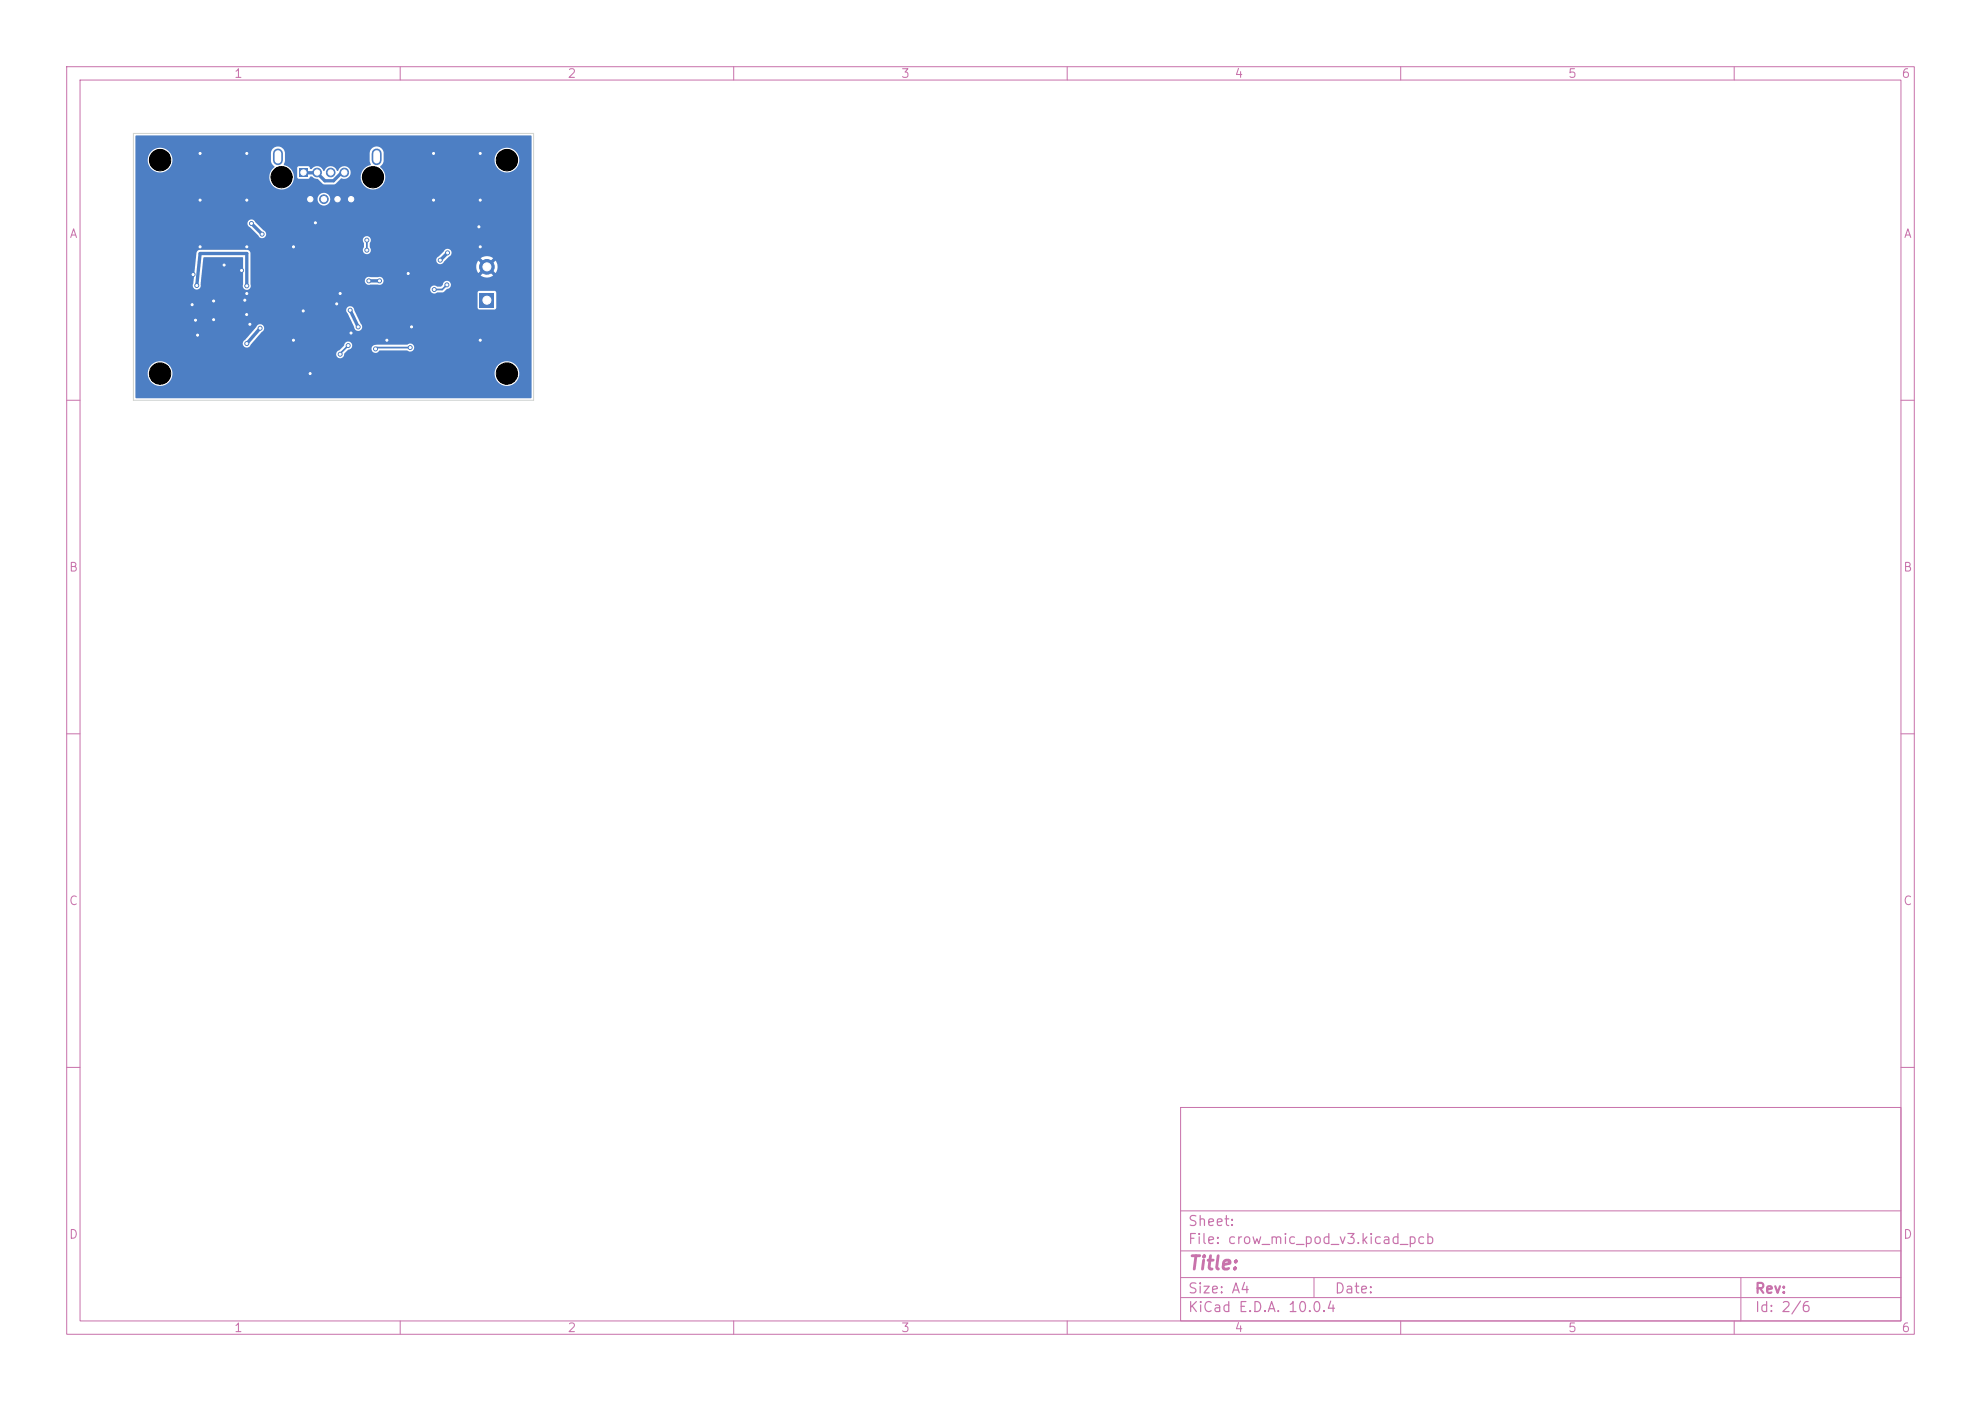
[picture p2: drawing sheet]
<svg xmlns="http://www.w3.org/2000/svg" width="297mm" height="210mm" viewBox="0 0 297 210" stroke-linecap="round" stroke-linejoin="round" font-family="sans-serif">
<defs><g id="words">
<text font-size="2" fill="#c872ab" x="178" y="190.8">Title:</text>
<g font-size="1.5" fill="#c872ab">
<text x="178" y="184.2">Sheet:</text>
<text x="178" y="186.9">File: crow_mic_pod_v3.kicad_pcb</text>
<text x="178" y="197.1">KiCad E.D.A. 10.0.4</text>
<text x="178" y="194.3">Size: A4</text>
<text x="200" y="194.3">Date:</text>
<text x="263" y="194.3">Rev:</text>
<text x="263" y="197.1">Id: 2/6</text>
</g>
<g font-size="1.3" fill="#c872ab">
<text x="35" y="12">1</text>
<text x="85" y="12">2</text>
<text x="135" y="12">3</text>
<text x="185" y="12">4</text>
<text x="235" y="12">5</text>
<text x="285" y="12">6</text>
<text x="10.3" y="36">A</text>
<text x="285.4" y="36">A</text>
<text x="10.3" y="86">B</text>
<text x="285.3" y="86">B</text>
<text x="10.3" y="136">C</text>
<text x="285.3" y="136">C</text>
<text x="10.3" y="186">D</text>
<text x="285.3" y="186">D</text>
<text x="35" y="200">1</text>
<text x="85" y="200">2</text>
<text x="135" y="200">3</text>
<text x="185" y="200">4</text>
<text x="235" y="200">5</text>
<text x="285" y="200">6</text>
</g>
</g></defs>
<g fill="none" stroke="#c872ab" stroke-width=".15">
<path d="M10 10h277v190h-277zM12 12h273v186h-273zM60 10v2M110 10v2M160 10v2M210 10v2M260 10v2M10 60h2M285 60h2M10 110h2M285 110h2M10 160h2"/>
<path d="M177 166h108v32h-108zM285 160h2M60 198v2M110 198v2M160 198v2M177 194.5h108M177 191.5h108M177 187.5h108M177 181.5h108M197 191.5v3M210 198v2M260 198v2"/>
<path d="M261 191.5v6.5"/>
</g>
<path d="M44.8 25.2h1.3v1.3h-1.3z" fill="#4d7fc4"/>
<g fill="#4d7fc4" stroke="#4d7fc4" stroke-width=".15">
<circle cx="46.5" cy="29.9" r=".65"/>
<circle cx="47.5" cy="25.9" r=".65"/>
<circle cx="48.6" cy="29.9" r=".65"/>
<circle cx="49.6" cy="25.9" r=".65"/>
<circle cx="50.6" cy="29.9" r=".65"/>
<circle cx="51.6" cy="25.9" r=".65"/>
<circle cx="52.6" cy="29.9" r=".65"/>
</g>
<path d="M41.7 23v1M56.5 23v1" fill="none" stroke="#4d7fc4" stroke-width="1.5"/>
<path d="M71.9 43.9h2.2v2.2h-2.2z" fill="#4d7fc4"/>
<g fill="#4d7fc4" stroke="#4d7fc4" stroke-width=".15">
<circle cx="73" cy="40" r="1.1"/>
<circle cx="55.3" cy="42.1" r=".3"/>
<circle cx="37" cy="51.5" r=".3"/>
<circle cx="53.7" cy="49" r=".3"/>
<circle cx="39" cy="49.2" r=".3"/>
<circle cx="56.9" cy="42.1" r=".3"/>
<circle cx="52.5" cy="46.5" r=".3"/>
<circle cx="56.3" cy="52.3" r=".3"/>
<circle cx="61.5" cy="52.1" r=".3"/>
<circle cx="51" cy="53.1" r=".3"/>
<circle cx="52.2" cy="51.8" r=".3"/>
<circle cx="67" cy="42.7" r=".3"/>
<circle cx="65.1" cy="43.4" r=".3"/>
<circle cx="29.5" cy="42.8" r=".3"/>
<circle cx="37" cy="42.9" r=".3"/>
<circle cx="39.3" cy="35.1" r=".3"/>
<circle cx="37.7" cy="33.5" r=".3"/>
<circle cx="71.8" cy="34" r=".3"/>
<circle cx="28.9" cy="41.2" r=".3"/>
<circle cx="28.8" cy="45.7" r=".3"/>
<circle cx="61.2" cy="41" r=".3"/>
<circle cx="61.7" cy="49" r=".3"/>
<circle cx="32" cy="45.1" r=".3"/>
<circle cx="65" cy="23" r=".3"/>
<circle cx="30" cy="23" r=".3"/>
<circle cx="50.5" cy="45.6" r=".3"/>
<circle cx="30" cy="30" r=".3"/>
<circle cx="52.6" cy="49.9" r=".3"/>
<circle cx="37" cy="47.2" r=".3"/>
<circle cx="30" cy="37" r=".3"/>
<circle cx="33.6" cy="39.7" r=".3"/>
<circle cx="36.2" cy="40.5" r=".3"/>
<circle cx="37.5" cy="48.6" r=".3"/>
<circle cx="51" cy="44" r=".3"/>
<circle cx="72" cy="23" r=".3"/>
<circle cx="29.6" cy="50.2" r=".3"/>
<circle cx="44" cy="51" r=".3"/>
<circle cx="58" cy="51" r=".3"/>
<circle cx="37" cy="37" r=".3"/>
<circle cx="47.3" cy="33.4" r=".3"/>
<circle cx="36.7" cy="45" r=".3"/>
<circle cx="32" cy="47.9" r=".3"/>
<circle cx="37" cy="44" r=".3"/>
<circle cx="72" cy="51" r=".3"/>
<circle cx="72" cy="30" r=".3"/>
<circle cx="37" cy="30" r=".3"/>
<circle cx="44" cy="37" r=".3"/>
<circle cx="65" cy="30" r=".3"/>
<circle cx="37" cy="23" r=".3"/>
<circle cx="46.5" cy="56" r=".3"/>
<circle cx="45.5" cy="46.6" r=".3"/>
<circle cx="29.3" cy="48" r=".3"/>
<circle cx="72" cy="37" r=".3"/>
<circle cx="67.1" cy="37.9" r=".3"/>
<circle cx="66" cy="39" r=".3"/>
<circle cx="55" cy="36" r=".3"/>
<circle cx="55" cy="37.5" r=".3"/>
</g>
<path d="M37.7 33.5l1.6 1.6M45.5 25.9h2l1.2 1.2h1.3l1.2-1.2h.4M67.1 37.9l-1.1 1.1M29.5 42.8l.5-4.8h7v4.9M39 49.2l-2 2.3M52.5 46.5l1.2 2.5M55.3 42.1h1.6" fill="none" stroke="#4d7fc4" stroke-width=".5"/>
<path d="M55 36v1.5M52.2 51.8l-1.2 1.2M61.5 52.1h-5l-.2 .2M67 42.7l-.7 .7h-1.2" fill="none" stroke="#4d7fc4" stroke-width=".26"/>
<path d="M20.3 20.4l59.3-.1 .1 .1-.1 39.3h-59.2l-.1-3.8h1.8a1.85 1.85 0 0 0 1.9 2 1.85 1.85 0 0 0 1.9-2h48.2v.2a1.85 1.85 0 0 0 2.9 1.5 1.85 1.85 0 0 0 0-3.2 1.85 1.85 0 0 0-2.9 1.5h-48.2l-.1-.3a1.85 1.85 0 0 0-1.9-1.5 1.85 1.85 0 0 0-1.8 1.8h-1.8v-2.9h30.1v.2a.63 .63 0 0 0 .7 .5 .63 .63 0 0 0 .5-.7l.6-.6 .4-.2h3.1a.65 .65 0 0 0 .5 .7 .65 .65 0 0 0 .7-.4l4.2 .1a.62 .62 0 0 0 .9-.1 .62 .62 0 0 0-.1-.9 .62 .62 0 0 0-.9 .1h-4.6a.68 .68 0 0 0-.7 .5h-3a.62 .62 0 0 0-.3-1 .62 .62 0 0 0-.8 .6l-1.1 .9-.1 .3h-30.1v-1.6h16.1v.2a.61 .61 0 0 0 .6 .5 .61 .61 0 0 0 .6-.4l1.7-2a.61 .61 0 0 0 .1-1 .61 .61 0 0 0-1 .3l-1.9 2.1-.1 .3h-16.1v-5h31.6v.3l1.2 2.3a.61 .61 0 0 0 .9 .5 .61 .61 0 0 0 .1-1l-1-2a.6 .6 0 0 0-.6-.6 .6 .6 0 0 0-.6 .5h-31.6v-3.7h8.6v.2a.61 .61 0 0 0 .7 .5 .61 .61 0 0 0 .5-.8l.5-4h5.7l.1 .1v3.9a.61 .61 0 0 0 .2 .7 .61 .61 0 0 0 .8 0h27.1v.2a.61 .61 0 0 0 1 .4h6.1v2.2l.1 .3h2.4l.3-.2v-2.3l-.2-.3h-2.3l-.3 .3h-6.1l1-.1 .5-.5a.62 .62 0 0 0 .6-.6 .62 .62 0 0 0-.6-.6 .62 .62 0 0 0-.6 .6l-.3 .3h-.5a.64 .64 0 0 0-1.1 .3h-27.1l.2-.4v-.9h17.1v.2a.61 .61 0 0 0 .8 .5h1.2a.61 .61 0 0 0 .8-.6 .61 .61 0 0 0-.8-.6h-1.2a.61 .61 0 0 0-.8 .5h-17.1v-2.1h33.8v.5l.3 .5 .7-.7 .4 .4-.7 .7 .1 .1a1.59 1.59 0 0 0 1.7-.1l-.7-.7 .4-.4 .7 .7 .1-.1a1.59 1.59 0 0 0-.1-1.7l-.7 .7-.4-.4 .7-.7-.1-.1a1.59 1.59 0 0 0-1.7 .1l.7 .7-.4 .4-.7-.7-.3 .8h-33.8v-1h27.8a.61 .61 0 0 0 .4 .7 .61 .61 0 0 0 .8-.4l.7-.7a.61 .61 0 0 0 .2-1 .61 .61 0 0 0-1 .2l-1 .9-.1 .3h-27.8l-.1-1.1-.4-.4h-7.2l-.2 .2-.2 .3-.6 4.8h-8.6v-6.8h34.1l.2 .5-.1 .7a.62 .62 0 0 0 .1 .9 .62 .62 0 0 0 .9-.1 .62 .62 0 0 0-.1-.9l.1-.6a.61 .61 0 0 0-.2-1 .61 .61 0 0 0-.9 .5h-34.1v-2.5h16.8l.1 .5 1.6 1.6a.61 .61 0 0 0 1 0 .61 .61 0 0 0-.3-1l-1.2-1.2a.61 .61 0 0 0-.7-.4 .61 .61 0 0 0-.5 .5h-16.8v-3.6h27.3v.2a.96 .96 0 0 0 1.5 .7 .96 .96 0 0 0 0-1.7 .96 .96 0 0 0-1.5 .8h-27.3v-3.4h20.1v.3a1.84 1.84 0 0 0 2.6 1.5 1.84 1.84 0 0 0 .4-3h1.1v1.4l.2 .2h1.5l.3-.3h.2l.4 .2 .5 .1 .8 .7 .2 .2 1.6-.1 1.1-.9a.94 .94 0 0 0 1.1-.3h1.7v.3a1.85 1.85 0 0 0 2.7 1.5 1.85 1.85 0 0 0 .2-3.2l.4-.5 .1-.6h16.6a1.85 1.85 0 0 0 2.6 1.8 1.85 1.85 0 0 0 .5-3.1 1.85 1.85 0 0 0-3 1l-.1 .3h-16.6a1.76 1.76 0 0 0-.2-1.6 1.06 1.06 0 0 0-1.1-.3 1.06 1.06 0 0 0-.8 .9v1.2l.2 .6a1.95 1.95 0 0 0-1.5 1.7h-1.7a.96 .96 0 0 0-.4-1.4 .96 .96 0 0 0-1.3 .6h-.2a.99 .99 0 0 0-.9-.7 .99 .99 0 0 0-1 .7h-.1a1.04 1.04 0 0 0-1.8-.3h-.2l-.1-.3-.2-.1h-1.4l-.3 .3a2.57 2.57 0 0 1-1.7-.4l-.3-.1 .2-.6v-1.4a1.06 1.06 0 0 0-1.1-.7 1.06 1.06 0 0 0-1 .9l.1 1.4 .5 .7-.6 .7-.2 .7h-20.1v-2.5h1.8a1.85 1.85 0 0 0 2.6 1.8 1.85 1.85 0 0 0 .5-3.1 1.85 1.85 0 0 0-3 1l-.1 .3h-1.8z" fill="#4d7fc4"/>
<path d="M20 20h60v40h-60z" fill="none" stroke="#d0d2cd" stroke-width=".15"/>
<g fill="#fff" stroke="#fff" stroke-width=".15">
<circle cx="55.3" cy="42.1" r=".15"/>
<circle cx="37" cy="51.5" r=".15"/>
<circle cx="53.7" cy="49" r=".15"/>
<circle cx="39" cy="49.2" r=".15"/>
<circle cx="56.9" cy="42.1" r=".15"/>
<circle cx="52.5" cy="46.5" r=".15"/>
<circle cx="56.3" cy="52.3" r=".15"/>
<circle cx="61.5" cy="52.1" r=".15"/>
<circle cx="51" cy="53.1" r=".15"/>
<circle cx="52.2" cy="51.8" r=".15"/>
<circle cx="67" cy="42.7" r=".15"/>
<circle cx="65.1" cy="43.4" r=".15"/>
<circle cx="29.5" cy="42.8" r=".15"/>
<circle cx="37" cy="42.8" r=".15"/>
<circle cx="39.3" cy="35.1" r=".15"/>
<circle cx="37.7" cy="33.5" r=".15"/>
<circle cx="71.8" cy="34" r=".15"/>
<circle cx="29" cy="41.1" r=".15"/>
<circle cx="28.8" cy="45.7" r=".15"/>
<circle cx="61.2" cy="41" r=".15"/>
<circle cx="61.7" cy="49" r=".15"/>
<circle cx="32" cy="45.1" r=".15"/>
<circle cx="65" cy="23" r=".15"/>
<circle cx="30" cy="23" r=".15"/>
<circle cx="50.5" cy="45.5" r=".15"/>
<circle cx="30" cy="30" r=".15"/>
<circle cx="52.6" cy="49.9" r=".15"/>
<circle cx="37" cy="47.1" r=".15"/>
<circle cx="30" cy="37" r=".15"/>
<circle cx="33.6" cy="39.7" r=".15"/>
<circle cx="36.2" cy="40.5" r=".15"/>
<circle cx="37.5" cy="48.6" r=".15"/>
<circle cx="51" cy="44" r=".15"/>
<circle cx="72" cy="23" r=".15"/>
<circle cx="29.6" cy="50.2" r=".15"/>
<circle cx="44" cy="51" r=".15"/>
<circle cx="58" cy="51" r=".15"/>
<circle cx="37" cy="37" r=".15"/>
<circle cx="47.3" cy="33.4" r=".15"/>
<circle cx="36.7" cy="45" r=".15"/>
<circle cx="32" cy="47.9" r=".15"/>
<circle cx="37" cy="44" r=".15"/>
<circle cx="72" cy="51" r=".15"/>
<circle cx="72" cy="30" r=".15"/>
<circle cx="37" cy="30" r=".15"/>
<circle cx="44" cy="37" r=".15"/>
<circle cx="65" cy="30" r=".15"/>
<circle cx="37" cy="23" r=".15"/>
<circle cx="46.5" cy="56" r=".15"/>
<circle cx="45.5" cy="46.6" r=".15"/>
<circle cx="29.3" cy="48" r=".15"/>
<circle cx="72" cy="37" r=".15"/>
<circle cx="67.1" cy="37.9" r=".15"/>
<circle cx="66" cy="39" r=".15"/>
<circle cx="55" cy="36" r=".15"/>
<circle cx="55" cy="37.5" r=".15"/>
<circle cx="45.5" cy="25.9" r=".4"/>
<circle cx="46.5" cy="29.9" r=".4"/>
<circle cx="47.5" cy="25.9" r=".4"/>
<circle cx="48.6" cy="29.9" r=".4"/>
<circle cx="49.6" cy="25.9" r=".4"/>
<circle cx="50.6" cy="29.9" r=".4"/>
<circle cx="51.6" cy="25.9" r=".4"/>
<circle cx="52.6" cy="29.9" r=".4"/>
<circle cx="73" cy="45" r=".6"/>
<circle cx="73" cy="40" r=".6"/>
</g>
<g fill="#000" stroke="#000" stroke-width=".15">
<circle cx="24" cy="24" r="1.6"/>
<circle cx="42.2" cy="26.6" r="1.59"/>
<circle cx="55.9" cy="26.6" r="1.59"/>
<circle cx="76" cy="24" r="1.6"/>
<circle cx="24" cy="56" r="1.6"/>
<circle cx="76" cy="56" r="1.6"/>
</g>
<path d="M41.7 23v1M56.5 23v1" fill="none" stroke="#fff" stroke-width="1"/>
<use href="#words"/>
</svg>
